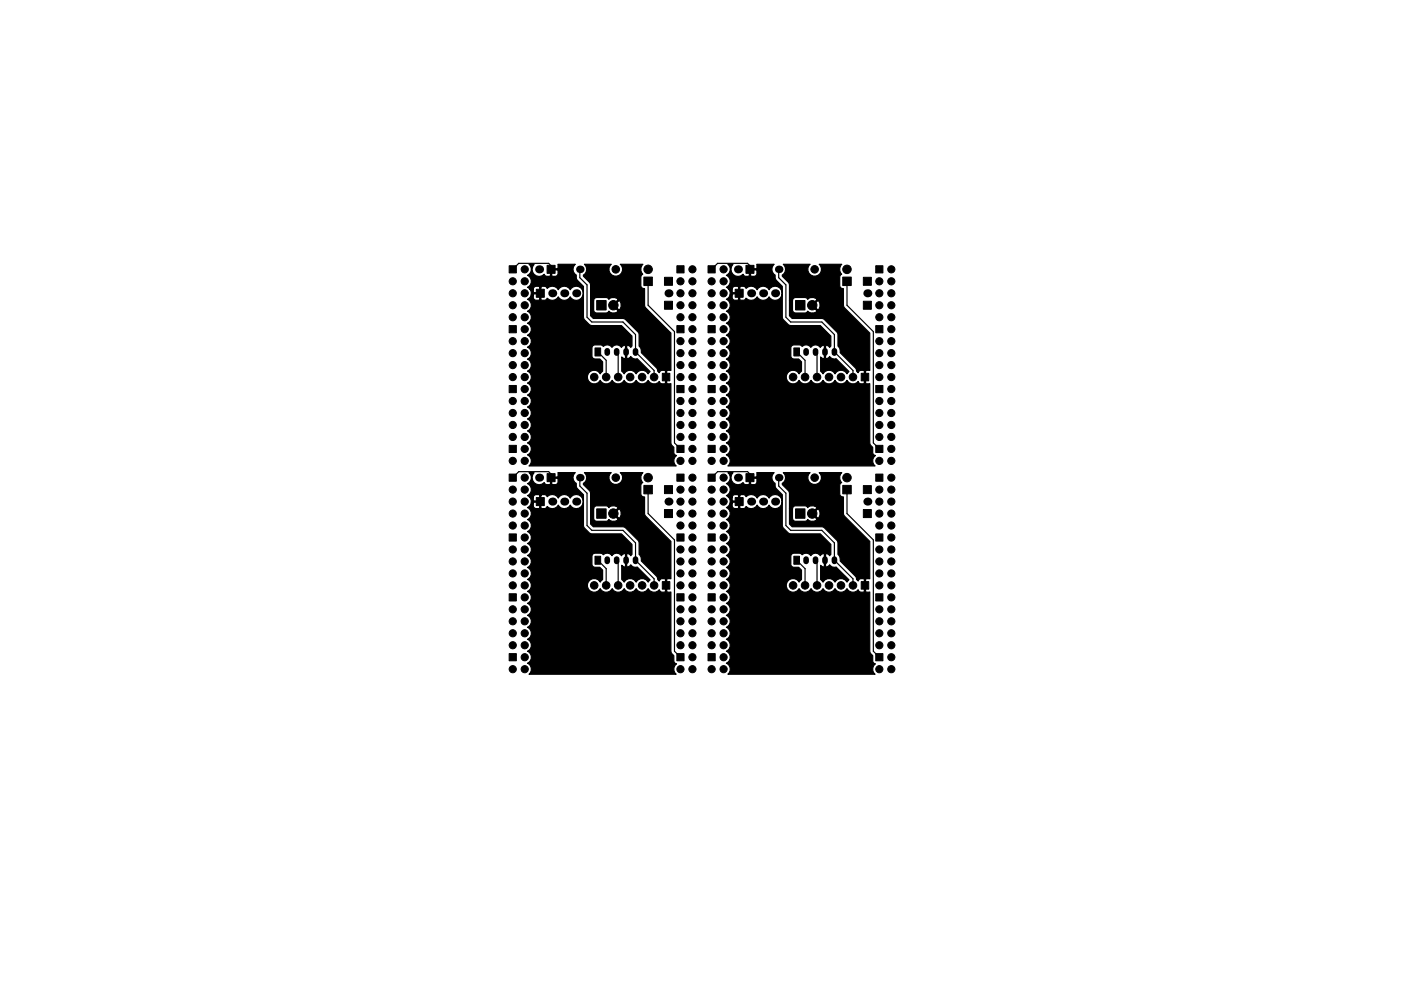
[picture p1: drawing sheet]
<svg xmlns="http://www.w3.org/2000/svg" width="297mm" height="210mm" viewBox="0 0 297 210" stroke-linecap="round" stroke-linejoin="round" font-family="sans-serif">
<g fill="#000" stroke="#000" stroke-width=".21">
<path d="M107.9 56.4h1.6v1.5h-1.6zM116 56.3h1.7v1.7h-1.7zM143.5 56.4h1.5v1.5h-1.5zM150.1 56.4h1.5v1.5h-1.5zM158.2 56.3h1.7v1.7h-1.7zM185.7 56.4h1.5v1.5h-1.5zM107.9 69.1h1.6v1.5h-1.6zM113.7 61.4h1.7v1.7h-1.7zM126.1 73.8h1.2v1.7h-1.2zM126.5 63.8h2v2h-2zM136.5 58.8h1.8v1.8h-1.8zM140.4 79.2h1.6v1.6h-1.6z"/>
<path d="M140.9 63.9h1.7v1.7h-1.7zM140.9 58.8h1.7v1.7h-1.7zM143.5 69.1h1.5v1.5h-1.5zM150.1 69.1h1.5v1.5h-1.5zM155.9 61.4h1.7v1.7h-1.7zM168.3 73.8h1.2v1.7h-1.2zM168.7 63.8h2v2h-2zM178.7 58.8h1.8v1.8h-1.8zM182.6 79.2h1.6v1.6h-1.6zM183 58.8h1.7v1.7h-1.7zM183 63.9h1.7v1.7h-1.7zM185.7 69.1h1.5v1.5h-1.5z"/>
<path d="M107.9 94.5h1.6v1.5h-1.6zM107.9 81.8h1.6v1.5h-1.6zM143.5 81.8h1.5v1.5h-1.5zM143.5 94.5h1.5v1.5h-1.5zM150.1 94.5h1.5v1.5h-1.5zM150.1 81.8h1.5v1.5h-1.5zM185.7 81.8h1.5v1.5h-1.5zM185.7 94.5h1.5v1.5h-1.5zM107.9 100.6h1.6v1.5h-1.6zM107.9 113.3h1.6v1.5h-1.6zM113.7 105.6h1.7v1.7h-1.7zM116 100.5h1.7v1.7h-1.7z"/>
<path d="M126.1 118h1.2v1.7h-1.2zM126.5 108h2v2h-2zM136.5 103h1.8v1.8h-1.8zM140.9 103h1.7v1.7h-1.7zM140.9 108.1h1.7v1.7h-1.7zM143.5 113.3h1.5v1.5h-1.5zM143.5 100.6h1.5v1.5h-1.5zM150.1 100.6h1.5v1.5h-1.5zM150.1 113.3h1.5v1.5h-1.5zM155.9 105.6h1.7v1.7h-1.7zM158.2 100.5h1.7v1.7h-1.7zM168.3 118h1.2v1.7h-1.2z"/>
<path d="M168.7 108h2v2h-2zM178.7 103h1.8v1.8h-1.8zM183 108.1h1.7v1.7h-1.7zM183 103h1.7v1.7h-1.7zM185.7 113.3h1.5v1.5h-1.5zM185.7 100.6h1.5v1.5h-1.5zM107.9 138.7h1.6v1.5h-1.6zM107.9 126h1.6v1.5h-1.6zM140.4 123.4h1.6v1.6h-1.6zM143.5 126h1.5v1.5h-1.5zM143.5 138.7h1.5v1.5h-1.5zM150.1 138.7h1.5v1.5h-1.5z"/>
<path d="M150.1 126h1.5v1.5h-1.5zM182.6 123.4h1.6v1.6h-1.6zM185.7 126h1.5v1.5h-1.5zM185.7 138.7h1.5v1.5h-1.5z"/>
<circle cx="108.7" cy="59.7" r=".76"/>
<circle cx="111.3" cy="59.7" r=".76"/>
<circle cx="111.3" cy="57.1" r=".76"/>
<circle cx="130.6" cy="57.1" r=".8"/>
<circle cx="137.4" cy="57.1" r=".9"/>
<circle cx="144.3" cy="59.7" r=".76"/>
<circle cx="146.8" cy="59.7" r=".76"/>
<circle cx="146.8" cy="57.1" r=".76"/>
<circle cx="150.9" cy="59.7" r=".76"/>
<circle cx="153.4" cy="59.7" r=".76"/>
<circle cx="153.4" cy="57.1" r=".76"/>
<circle cx="172.7" cy="57.1" r=".8"/>
<circle cx="179.6" cy="57.1" r=".9"/>
<circle cx="186.4" cy="59.7" r=".76"/>
<circle cx="189" cy="57.1" r=".76"/>
<circle cx="189" cy="59.7" r=".76"/>
<circle cx="108.7" cy="67.3" r=".76"/>
<circle cx="108.7" cy="64.8" r=".76"/>
<circle cx="108.7" cy="62.2" r=".76"/>
<circle cx="108.7" cy="77.5" r=".76"/>
<circle cx="108.7" cy="74.9" r=".76"/>
<circle cx="108.7" cy="72.4" r=".76"/>
<circle cx="111.3" cy="67.3" r=".76"/>
<circle cx="111.3" cy="69.8" r=".76"/>
<circle cx="111.3" cy="64.8" r=".76"/>
<circle cx="111.3" cy="77.5" r=".76"/>
<circle cx="111.3" cy="74.9" r=".76"/>
<circle cx="111.3" cy="62.2" r=".76"/>
<circle cx="111.3" cy="72.4" r=".76"/>
<circle cx="130" cy="64.8" r="1"/>
<circle cx="144.3" cy="67.3" r=".76"/>
<circle cx="144.3" cy="62.2" r=".76"/>
<circle cx="144.3" cy="64.8" r=".76"/>
<circle cx="144.3" cy="72.4" r=".76"/>
<circle cx="144.3" cy="74.9" r=".76"/>
<circle cx="144.3" cy="77.5" r=".76"/>
<circle cx="146.8" cy="77.5" r=".76"/>
<circle cx="146.8" cy="67.3" r=".76"/>
<circle cx="146.8" cy="69.8" r=".76"/>
<circle cx="146.8" cy="72.4" r=".76"/>
<circle cx="146.8" cy="62.2" r=".76"/>
<circle cx="146.8" cy="64.8" r=".76"/>
<circle cx="146.8" cy="74.9" r=".76"/>
<circle cx="150.9" cy="74.9" r=".76"/>
<circle cx="150.9" cy="62.2" r=".76"/>
<circle cx="150.9" cy="77.5" r=".76"/>
<circle cx="150.9" cy="72.4" r=".76"/>
<circle cx="150.9" cy="67.3" r=".76"/>
<circle cx="150.9" cy="64.8" r=".76"/>
<circle cx="153.4" cy="72.4" r=".76"/>
<circle cx="153.4" cy="69.8" r=".76"/>
<circle cx="153.4" cy="67.3" r=".76"/>
<circle cx="153.4" cy="77.5" r=".76"/>
<circle cx="153.4" cy="64.8" r=".76"/>
<circle cx="153.4" cy="62.2" r=".76"/>
<circle cx="153.4" cy="74.9" r=".76"/>
<circle cx="172.2" cy="64.8" r="1"/>
<circle cx="186.4" cy="62.2" r=".76"/>
<circle cx="186.4" cy="74.9" r=".76"/>
<circle cx="186.4" cy="67.3" r=".76"/>
<circle cx="186.4" cy="64.8" r=".76"/>
<circle cx="186.4" cy="72.4" r=".76"/>
<circle cx="186.4" cy="77.5" r=".76"/>
<circle cx="189" cy="69.8" r=".76"/>
<circle cx="189" cy="62.2" r=".76"/>
<circle cx="189" cy="64.8" r=".76"/>
<circle cx="189" cy="67.3" r=".76"/>
<circle cx="189" cy="77.5" r=".76"/>
<circle cx="189" cy="72.4" r=".76"/>
<circle cx="189" cy="74.9" r=".76"/>
<circle cx="108.7" cy="80" r=".76"/>
<circle cx="108.7" cy="97.8" r=".76"/>
<circle cx="108.7" cy="85.1" r=".76"/>
<circle cx="108.7" cy="90.2" r=".76"/>
<circle cx="108.7" cy="87.6" r=".76"/>
<circle cx="108.7" cy="92.7" r=".76"/>
<circle cx="111.3" cy="85.1" r=".76"/>
<circle cx="111.3" cy="90.2" r=".76"/>
<circle cx="111.3" cy="92.7" r=".76"/>
<circle cx="111.3" cy="97.8" r=".76"/>
<circle cx="111.3" cy="95.2" r=".76"/>
<circle cx="111.3" cy="80" r=".76"/>
<circle cx="111.3" cy="82.5" r=".76"/>
<circle cx="111.3" cy="87.6" r=".76"/>
<circle cx="126" cy="80" r=".8"/>
<circle cx="128.5" cy="80" r=".8"/>
<circle cx="131.1" cy="80" r=".8"/>
<circle cx="133.6" cy="80" r=".8"/>
<circle cx="136.1" cy="80" r=".8"/>
<circle cx="138.7" cy="80" r=".8"/>
<circle cx="144.3" cy="87.6" r=".76"/>
<circle cx="144.3" cy="85.1" r=".76"/>
<circle cx="144.3" cy="97.8" r=".76"/>
<circle cx="144.3" cy="90.2" r=".76"/>
<circle cx="144.3" cy="80" r=".76"/>
<circle cx="144.3" cy="92.7" r=".76"/>
<circle cx="146.8" cy="85.1" r=".76"/>
<circle cx="146.8" cy="97.8" r=".76"/>
<circle cx="146.8" cy="82.5" r=".76"/>
<circle cx="146.8" cy="92.7" r=".76"/>
<circle cx="146.8" cy="90.2" r=".76"/>
<circle cx="146.8" cy="95.2" r=".76"/>
<circle cx="146.8" cy="80" r=".76"/>
<circle cx="146.8" cy="87.6" r=".76"/>
<circle cx="150.9" cy="87.6" r=".76"/>
<circle cx="150.9" cy="80" r=".76"/>
<circle cx="150.9" cy="85.1" r=".76"/>
<circle cx="150.9" cy="92.7" r=".76"/>
<circle cx="150.9" cy="90.2" r=".76"/>
<circle cx="150.9" cy="97.8" r=".76"/>
<circle cx="153.4" cy="87.6" r=".76"/>
<circle cx="153.4" cy="80" r=".76"/>
<circle cx="153.4" cy="97.8" r=".76"/>
<circle cx="153.4" cy="85.1" r=".76"/>
<circle cx="153.4" cy="82.5" r=".76"/>
<circle cx="153.4" cy="95.2" r=".76"/>
<circle cx="153.4" cy="90.2" r=".76"/>
<circle cx="153.4" cy="92.7" r=".76"/>
<circle cx="168.1" cy="80" r=".8"/>
<circle cx="170.7" cy="80" r=".8"/>
<circle cx="173.2" cy="80" r=".8"/>
<circle cx="175.8" cy="80" r=".8"/>
<circle cx="178.3" cy="80" r=".8"/>
<circle cx="180.8" cy="80" r=".8"/>
<circle cx="186.4" cy="80" r=".76"/>
<circle cx="186.4" cy="85.1" r=".76"/>
<circle cx="186.4" cy="87.6" r=".76"/>
<circle cx="186.4" cy="92.7" r=".76"/>
<circle cx="186.4" cy="90.2" r=".76"/>
<circle cx="186.4" cy="97.8" r=".76"/>
<circle cx="189" cy="80" r=".76"/>
<circle cx="189" cy="85.1" r=".76"/>
<circle cx="189" cy="90.2" r=".76"/>
<circle cx="189" cy="97.8" r=".76"/>
<circle cx="189" cy="95.2" r=".76"/>
<circle cx="189" cy="82.5" r=".76"/>
<circle cx="189" cy="92.7" r=".76"/>
<circle cx="189" cy="87.6" r=".76"/>
<circle cx="108.7" cy="106.4" r=".76"/>
<circle cx="108.7" cy="119.1" r=".76"/>
<circle cx="108.7" cy="111.5" r=".76"/>
<circle cx="108.7" cy="103.9" r=".76"/>
<circle cx="108.7" cy="116.6" r=".76"/>
<circle cx="108.7" cy="109" r=".76"/>
<circle cx="111.3" cy="103.9" r=".76"/>
<circle cx="111.3" cy="111.5" r=".76"/>
<circle cx="111.3" cy="116.6" r=".76"/>
<circle cx="111.3" cy="114" r=".76"/>
<circle cx="111.3" cy="106.4" r=".76"/>
<circle cx="111.3" cy="109" r=".76"/>
<circle cx="111.3" cy="101.3" r=".76"/>
<circle cx="111.3" cy="119.1" r=".76"/>
<circle cx="130" cy="109" r="1"/>
<circle cx="130.6" cy="101.3" r=".8"/>
<circle cx="137.4" cy="101.3" r=".9"/>
<circle cx="144.3" cy="109" r=".76"/>
<circle cx="144.3" cy="111.5" r=".76"/>
<circle cx="144.3" cy="103.9" r=".76"/>
<circle cx="144.3" cy="106.4" r=".76"/>
<circle cx="144.3" cy="116.6" r=".76"/>
<circle cx="144.3" cy="119.1" r=".76"/>
<circle cx="146.8" cy="109" r=".76"/>
<circle cx="146.8" cy="114" r=".76"/>
<circle cx="146.8" cy="103.9" r=".76"/>
<circle cx="146.8" cy="116.6" r=".76"/>
<circle cx="146.8" cy="101.3" r=".76"/>
<circle cx="146.8" cy="111.5" r=".76"/>
<circle cx="146.8" cy="119.1" r=".76"/>
<circle cx="146.8" cy="106.4" r=".76"/>
<circle cx="150.9" cy="111.5" r=".76"/>
<circle cx="150.9" cy="116.6" r=".76"/>
<circle cx="150.9" cy="103.9" r=".76"/>
<circle cx="150.9" cy="109" r=".76"/>
<circle cx="150.9" cy="106.4" r=".76"/>
<circle cx="150.9" cy="119.1" r=".76"/>
<circle cx="153.4" cy="103.9" r=".76"/>
<circle cx="153.4" cy="116.6" r=".76"/>
<circle cx="153.4" cy="109" r=".76"/>
<circle cx="153.4" cy="101.3" r=".76"/>
<circle cx="153.4" cy="114" r=".76"/>
<circle cx="153.4" cy="106.4" r=".76"/>
<circle cx="153.4" cy="119.1" r=".76"/>
<circle cx="153.4" cy="111.5" r=".76"/>
<circle cx="172.2" cy="109" r="1"/>
<circle cx="172.7" cy="101.3" r=".8"/>
<circle cx="179.6" cy="101.3" r=".9"/>
<circle cx="186.4" cy="106.4" r=".76"/>
<circle cx="186.4" cy="109" r=".76"/>
<circle cx="186.4" cy="111.5" r=".76"/>
<circle cx="186.4" cy="119.1" r=".76"/>
<circle cx="186.4" cy="103.9" r=".76"/>
<circle cx="186.4" cy="116.6" r=".76"/>
<circle cx="189" cy="103.9" r=".76"/>
<circle cx="189" cy="109" r=".76"/>
<circle cx="189" cy="111.5" r=".76"/>
<circle cx="189" cy="119.1" r=".76"/>
<circle cx="189" cy="106.4" r=".76"/>
<circle cx="189" cy="116.6" r=".76"/>
<circle cx="189" cy="114" r=".76"/>
<circle cx="189" cy="101.3" r=".76"/>
<circle cx="108.7" cy="129.3" r=".76"/>
<circle cx="108.7" cy="136.9" r=".76"/>
<circle cx="108.7" cy="121.7" r=".76"/>
<circle cx="108.7" cy="131.8" r=".76"/>
<circle cx="108.7" cy="134.4" r=".76"/>
<circle cx="108.7" cy="124.2" r=".76"/>
<circle cx="111.3" cy="139.4" r=".76"/>
<circle cx="111.3" cy="129.3" r=".76"/>
<circle cx="111.3" cy="126.7" r=".76"/>
<circle cx="111.3" cy="124.2" r=".76"/>
<circle cx="111.3" cy="136.9" r=".76"/>
<circle cx="111.3" cy="121.7" r=".76"/>
<circle cx="111.3" cy="134.4" r=".76"/>
<circle cx="111.3" cy="131.8" r=".76"/>
<circle cx="126" cy="124.2" r=".8"/>
<circle cx="128.5" cy="124.2" r=".8"/>
<circle cx="131.1" cy="124.2" r=".8"/>
<circle cx="133.6" cy="124.2" r=".8"/>
<circle cx="136.1" cy="124.2" r=".8"/>
<circle cx="138.7" cy="124.2" r=".8"/>
<circle cx="144.3" cy="136.9" r=".76"/>
<circle cx="144.3" cy="129.3" r=".76"/>
<circle cx="144.3" cy="121.7" r=".76"/>
<circle cx="144.3" cy="124.2" r=".76"/>
<circle cx="144.3" cy="131.8" r=".76"/>
<circle cx="144.3" cy="134.4" r=".76"/>
<circle cx="146.8" cy="134.4" r=".76"/>
<circle cx="146.8" cy="126.7" r=".76"/>
<circle cx="146.8" cy="131.8" r=".76"/>
<circle cx="146.8" cy="136.9" r=".76"/>
<circle cx="146.8" cy="139.4" r=".76"/>
<circle cx="146.8" cy="124.2" r=".76"/>
<circle cx="146.8" cy="129.3" r=".76"/>
<circle cx="146.8" cy="121.7" r=".76"/>
<circle cx="150.9" cy="134.4" r=".76"/>
<circle cx="150.9" cy="124.2" r=".76"/>
<circle cx="150.9" cy="136.9" r=".76"/>
<circle cx="150.9" cy="121.7" r=".76"/>
<circle cx="150.9" cy="131.8" r=".76"/>
<circle cx="150.9" cy="129.3" r=".76"/>
<circle cx="153.4" cy="134.4" r=".76"/>
<circle cx="153.4" cy="131.8" r=".76"/>
<circle cx="153.4" cy="126.7" r=".76"/>
<circle cx="153.4" cy="129.3" r=".76"/>
<circle cx="153.4" cy="136.9" r=".76"/>
<circle cx="153.4" cy="121.7" r=".76"/>
<circle cx="153.4" cy="139.4" r=".76"/>
<circle cx="153.4" cy="124.2" r=".76"/>
<circle cx="168.1" cy="124.2" r=".8"/>
<circle cx="170.7" cy="124.2" r=".8"/>
<circle cx="173.2" cy="124.2" r=".8"/>
<circle cx="175.8" cy="124.2" r=".8"/>
<circle cx="178.3" cy="124.2" r=".8"/>
<circle cx="180.8" cy="124.2" r=".8"/>
<circle cx="186.4" cy="134.4" r=".76"/>
<circle cx="186.4" cy="121.7" r=".76"/>
<circle cx="186.4" cy="124.2" r=".76"/>
<circle cx="186.4" cy="129.3" r=".76"/>
<circle cx="186.4" cy="131.8" r=".76"/>
<circle cx="186.4" cy="136.9" r=".76"/>
<circle cx="189" cy="139.4" r=".76"/>
<circle cx="189" cy="136.9" r=".76"/>
<circle cx="189" cy="121.7" r=".76"/>
<circle cx="189" cy="126.7" r=".76"/>
<circle cx="189" cy="134.4" r=".76"/>
<circle cx="189" cy="129.3" r=".76"/>
<circle cx="189" cy="124.2" r=".76"/>
<circle cx="189" cy="131.8" r=".76"/>
<circle cx="108.7" cy="142" r=".76"/>
<circle cx="111.3" cy="142" r=".76"/>
<circle cx="144.3" cy="142" r=".76"/>
<circle cx="146.8" cy="142" r=".76"/>
<circle cx="150.9" cy="142" r=".76"/>
<circle cx="153.4" cy="142" r=".76"/>
<circle cx="186.4" cy="142" r=".76"/>
<circle cx="189" cy="142" r=".76"/>
</g>
<g fill="none" stroke="#000" stroke-width="1.2">
<path d="M128.7 74.4v.5M130.7 74.4v.5M132.7 74.4v.5M134.7 74.4v.5M170.9 74.4v.5M172.9 74.4v.5M174.9 74.4v.5M176.9 74.4v.5M128.7 118.6v.5M130.7 118.6v.5M132.7 118.6v.5M134.7 118.6v.5"/>
<path d="M170.9 118.6v.5M172.9 118.6v.5M174.9 118.6v.5M176.9 118.6v.5"/>
</g>
<g fill="#000">
<circle cx="114.3" cy="57.1" r=".85"/>
<circle cx="122.9" cy="57.1" r=".8"/>
<circle cx="156.5" cy="57.1" r=".85"/>
<circle cx="165.1" cy="57.1" r=".8"/>
<circle cx="117.1" cy="62.2" r=".85"/>
<circle cx="119.6" cy="62.2" r=".85"/>
<circle cx="122.2" cy="62.2" r=".85"/>
<circle cx="141.7" cy="62.2" r=".85"/>
<circle cx="159.3" cy="62.2" r=".85"/>
<circle cx="161.8" cy="62.2" r=".85"/>
<circle cx="164.3" cy="62.2" r=".85"/>
<circle cx="183.9" cy="62.2" r=".85"/>
<circle cx="114.3" cy="101.3" r=".85"/>
<circle cx="117.1" cy="106.4" r=".85"/>
<circle cx="119.6" cy="106.4" r=".85"/>
<circle cx="122.2" cy="106.4" r=".85"/>
<circle cx="122.9" cy="101.3" r=".8"/>
<circle cx="141.7" cy="106.4" r=".85"/>
<circle cx="156.5" cy="101.3" r=".85"/>
<circle cx="159.3" cy="106.4" r=".85"/>
<circle cx="161.8" cy="106.4" r=".85"/>
<circle cx="164.3" cy="106.4" r=".85"/>
<circle cx="165.1" cy="101.3" r=".8"/>
<circle cx="183.9" cy="106.4" r=".85"/>
</g>
<path d="M116.8 56.4v.7M159 56.4v.7M116.8 100.6v.7M159 100.6v.7" fill="none" stroke="#000" stroke-width=".4"/>
<g fill="none" stroke="#000" stroke-width=".25">
<path d="M116.8 56.4l-.5-.5h-6.3l-1.3 1.2M122.9 57.1v1.8l1.6 1.5v6.9l1 1h6.6l2.6 2.7v3.7l4 3.9v1.4M137.4 59.7v5.1l5.6 5.6v23.6l1.3 1.2M159 56.4l-.5-.5h-6.4l-1.2 1.2M165.1 57.1v1.8l1.5 1.5v6.9l1 1h6.6l2.7 2.7v3.7l3.9 3.9v1.4M179.6 59.7v5.1l5.6 5.6v23.6l1.2 1.2M111.3 67.3h.2M126.7 74.7l1.8 1.7v3.6M130.7 74.7l.4 .3v5l-.4-.3M153.4 67.3h.3M168.9 74.7l1.8 1.7v3.6M172.9 74.7l.3 .3v5l-.3-.3"/>
<path d="M111.3 111.5h.2M116.8 100.6l-.5-.5h-6.3l-1.3 1.2M122.9 101.3v1.8l1.6 1.5v6.9l1 1h6.6l2.6 2.7v3.7l4 3.9v1.4M126.7 118.9l1.8 1.7v3.6M130.7 118.9l.4 .3v5l-.4-.3M137.4 103.9v5.1l5.6 5.5v23.7l1.3 1.2M153.4 111.5h.3M159 100.6l-.5-.5h-6.4l-1.2 1.2M165.1 101.3v1.8l1.5 1.5v6.9l1 1h6.6l2.7 2.7v3.7l3.9 3.9v1.4M168.9 118.9l1.8 1.7v3.6M172.9 118.9l.3 .3v5l-.3-.3M179.6 103.9v5.1l5.6 5.5v23.7l1.2 1.2"/>
</g>
<path d="M108.6 57h.2l.1 .3h-.3zM112.2 56.1h1l-.3 .4a1.49 1.49 0 0 0 .6 1.9 1.49 1.49 0 0 0 1.9-.2l.5 .4h.7l.1-.1v-1.2h.3v1.2l.1 .1h.7l.4-.2 .1-1-.1-.1h-1.5v-.3h1.5l.1-.1v-.8h3.7a1.39 1.39 0 0 0 .2 2.2v.9l1.5 1.6 .1 6.8a2.74 2.74 0 0 0 1.7 1.5h6.3l2.2 2.2v2.1l-.3 .3-.5-.5-.3 .2v2.6l.3 .1 .5-.5a1.14 1.14 0 0 0 1.4 .5l2.7 2.7-.4 .5v-.1a1.44 1.44 0 0 0-2.5 .1 1.42 1.42 0 0 0-1.3-.8 1.42 1.42 0 0 0-1.3 .8l-.5-.5v-3.1l.5 .4 .3-.1v-2.6l-.3-.2-.6 .5-.1-.2a1.21 1.21 0 0 0-1.9 .2 1.19 1.19 0 0 0-1.8-.2l-.3-.3a2.34 2.34 0 0 0-1.9 .2l-.2 .4v2l.4 .3 1.3 .1 .6 .6v2l-.5 .5-.1-.1a1.46 1.46 0 0 0-2.2-.3 1.46 1.46 0 0 0 .1 2.2 1.46 1.46 0 0 0 2.2-.4 1.42 1.42 0 0 0 1.2 .8 1.42 1.42 0 0 0 1.3-.8 1.42 1.42 0 0 0 1.3 .8 1.42 1.42 0 0 0 1.2-.8 1.42 1.42 0 0 0 1.3 .8 1.42 1.42 0 0 0 1.3-.8 1.42 1.42 0 0 0 1.2 .8 1.42 1.42 0 0 0 1.3-.8 1.42 1.42 0 0 0 2.4 .2l.5 .5h.6l.2-.1v-2.6l-.2-.1h-.6l-.5 .5-.4-.3-.2-.7-3.2-3.3-.1-.9-.4-.5v-2.4l-.2-.6-2.9-2.8h-6.6l-.6-.6v-3.2h.7v2a.65 .65 0 0 0 .6 .6h2l.6-.4 .1 .2a1.26 1.26 0 0 0 1.8-.3l-1.1-1.1h.3l1 .9a1.17 1.17 0 0 0 0-1.9l-1 1h-.3l1.1-1.2a1.19 1.19 0 0 0-1.9-.1l-.6-.4h-2a.65 .65 0 0 0-.6 .7h-.7v-3.6l-1.5-1.6v-.3a1.39 1.39 0 0 0 .2-2.2h5.7l-.3 .2a1.46 1.46 0 0 0 .4 2 1.46 1.46 0 0 0 2-.2 1.46 1.46 0 0 0-.2-2h4.8l-.2 .2a1.49 1.49 0 0 0 .2 1.9l-.4 .6v1.8l.2 .4 .6 .2v3.9l5.5 5.6v7.9h-.7l-.1 .1v2.6l.1 .1h.7v12.6l.1 .3 .6 .6v1.3l.5 .4-.3 .4a1.38 1.38 0 0 0 .3 1.9h-31.2l.2-.3a1.39 1.39 0 0 0-.6-2.1 1.38 1.38 0 0 0 .9-1.3 1.38 1.38 0 0 0-.9-1.2 1.38 1.38 0 0 0 .9-1.3 1.38 1.38 0 0 0-.9-1.3 1.38 1.38 0 0 0 .9-1.2 1.38 1.38 0 0 0-.9-1.3 1.38 1.38 0 0 0 .9-1.3 1.38 1.38 0 0 0-.9-1.2 1.38 1.38 0 0 0 .9-1.3 1.38 1.38 0 0 0-.9-1.3 1.38 1.38 0 0 0 .9-1.3 1.38 1.38 0 0 0-.9-1.2 1.38 1.38 0 0 0 .9-1.3 1.38 1.38 0 0 0-.9-1.3 1.38 1.38 0 0 0 .9-1.2 1.38 1.38 0 0 0-.9-1.3 1.38 1.38 0 0 0 .9-1.3 1.38 1.38 0 0 0-.9-1.2 1.38 1.38 0 0 0 .9-1.3 1.38 1.38 0 0 0-.9-1.3 1.38 1.38 0 0 0 .9-1.3 1.38 1.38 0 0 0-.9-1.2 1.38 1.38 0 0 0 .9-1.3 1.38 1.38 0 0 0-.9-1.3 1.38 1.38 0 0 0 .9-1.2 1.38 1.38 0 0 0-.9-1.3l.6-.5 .2-.5h.5v.7l.2 .4 1 .1 .1-.1v-1.2h-1.2l-.1 .1h-.5a1.32 1.32 0 0 0-.3-1.3h.8v.7l.1 .2h1.2v-1.2h.3v2.7l.1 .1h.7l.5-.4a1.45 1.45 0 0 0 2.4-.3 1.44 1.44 0 0 0 2.5 0 1.48 1.48 0 0 0 2.2 .4 1.48 1.48 0 0 0 0-2.3 1.48 1.48 0 0 0-2.2 .4 1.44 1.44 0 0 0-2.5 0 1.45 1.45 0 0 0-2.4-.3l-.5-.5h-.7l-.1 .2-1.1-.2-.5 .5h-.8l-.5-.2a1.38 1.38 0 0 0 .9-1.3 1.38 1.38 0 0 0-.9-1.3 1.37 1.37 0 0 0 .4-2.3zM150.7 57h.3v.3h-.3zM154.3 56.1h1.1l-.3 .4a1.49 1.49 0 0 0 .5 1.9 1.49 1.49 0 0 0 1.9-.2l.5 .4h.7l.2-.1v-1.2h.2v1.2l.2 .1h.7l.4-.2 .1-1-.2-.1h-1.4v-.3h1.4l.2-.1v-.8h3.6a1.39 1.39 0 0 0 .2 2.2l.1 .9 1.5 1.6v6.8a2.74 2.74 0 0 0 1.7 1.5h6.3l2.3 2.2v2.1l-.3 .3-.6-.5-.3 .2v2.6l.3 .1 .6-.5a1.14 1.14 0 0 0 1.4 .5l2.7 2.7-.4 .5-.1-.1a1.44 1.44 0 0 0-2.5 .1 1.42 1.42 0 0 0-1.2-.8 1.42 1.42 0 0 0-1.3 .8l-.5-.5v-3.1l.5 .4 .3-.1v-2.6l-.3-.2-.6 .5-.1-.2a1.21 1.21 0 0 0-1.9 .2 1.19 1.19 0 0 0-1.8-.2l-.3-.3a2.34 2.34 0 0 0-1.9 .2l-.2 .4v2l.4 .3 1.2 .1 .6 .6v2l-.5 .5v-.1a1.46 1.46 0 0 0-2.2-.3 1.46 1.46 0 0 0 0 2.2 1.46 1.46 0 0 0 2.2-.4 1.42 1.42 0 0 0 1.3 .8 1.42 1.42 0 0 0 1.3-.8 1.42 1.42 0 0 0 1.2 .8 1.42 1.42 0 0 0 1.3-.8 1.42 1.42 0 0 0 1.3 .8 1.42 1.42 0 0 0 1.2-.8 1.42 1.42 0 0 0 1.3 .8 1.42 1.42 0 0 0 1.3-.8 1.42 1.42 0 0 0 2.4 .2l.5 .5h.6l.2-.1v-2.6l-.2-.1h-.6l-.5 .5-.4-.3-.2-.7-3.3-3.3v-.9l-.4-.5v-2.4l-.3-.6-2.9-2.8h-6.5l-.6-.6v-3.2h.6v2a.65 .65 0 0 0 .7 .6h2l.6-.4v.2a1.26 1.26 0 0 0 1.9-.3l-1.2-1.1h.4l1 .9a1.17 1.17 0 0 0 0-1.9l-1 1h-.4l1.2-1.2a1.19 1.19 0 0 0-1.9-.1l-.6-.4h-2a.65 .65 0 0 0-.7 .7h-.6l-.1-3.6-1.4-1.6v-.3a1.39 1.39 0 0 0 .2-2.2h5.7l-.3 .2a1.46 1.46 0 0 0 .3 2 1.46 1.46 0 0 0 2-.2 1.46 1.46 0 0 0-.1-2h4.8l-.2 .2a1.49 1.49 0 0 0 .1 1.9l-.4 .6v1.8l.2 .4 .6 .2 .1 3.9 5.5 5.6v7.9h-.7l-.2 .1v2.6l.2 .1h.7v12.6l.1 .3 .5 .6 .1 1.3 .5 .4-.3 .4a1.38 1.38 0 0 0 .2 1.9h-31.2l.3-.3a1.39 1.39 0 0 0-.6-2.1 1.38 1.38 0 0 0 .8-1.3 1.38 1.38 0 0 0-.8-1.2 1.38 1.38 0 0 0 .8-1.3 1.38 1.38 0 0 0-.8-1.3 1.38 1.38 0 0 0 .8-1.2 1.38 1.38 0 0 0-.8-1.3 1.38 1.38 0 0 0 .8-1.3 1.38 1.38 0 0 0-.8-1.2 1.38 1.38 0 0 0 .8-1.3 1.38 1.38 0 0 0-.8-1.3 1.38 1.38 0 0 0 .8-1.3 1.38 1.38 0 0 0-.8-1.2 1.38 1.38 0 0 0 .8-1.3 1.38 1.38 0 0 0-.8-1.3 1.38 1.38 0 0 0 .8-1.2 1.38 1.38 0 0 0-.8-1.3 1.38 1.38 0 0 0 .8-1.3 1.38 1.38 0 0 0-.8-1.2 1.38 1.38 0 0 0 .8-1.3 1.38 1.38 0 0 0-.8-1.3 1.38 1.38 0 0 0 .8-1.3 1.38 1.38 0 0 0-.8-1.2 1.38 1.38 0 0 0 .8-1.3 1.38 1.38 0 0 0-.8-1.3 1.38 1.38 0 0 0 .8-1.2 1.38 1.38 0 0 0-.8-1.3l.6-.5 .2-.5h.4v.7l.3 .4 .9 .1 .2-.1v-1.2h-1.2l-.2 .1h-.4a1.32 1.32 0 0 0-.4-1.3h.8v.7l.2 .2h1.2v-1.2h.2v2.7l.2 .1h.7l.5-.4a1.45 1.45 0 0 0 2.3-.3 1.44 1.44 0 0 0 2.6 0 1.48 1.48 0 0 0 2.2 .4 1.48 1.48 0 0 0 0-2.3 1.48 1.48 0 0 0-2.2 .4 1.44 1.44 0 0 0-2.6 0 1.45 1.45 0 0 0-2.3-.3l-.5-.5h-.7l-.2 .2-1.1-.2-.5 .5h-.8l-.4-.2a1.38 1.38 0 0 0 .8-1.3 1.38 1.38 0 0 0-.8-1.3 1.37 1.37 0 0 0 .3-2.3zM108.6 101.2h.2l.1 .3h-.3zM112.2 100.3h1l-.3 .4a1.49 1.49 0 0 0 .6 1.9 1.49 1.49 0 0 0 1.9-.2l.5 .4h.7l.1-.1v-1.2h.3v1.2l.1 .1h.7l.4-.2 .1-1-.1-.1h-1.5v-.3h1.5l.1-.1v-.8h3.7a1.39 1.39 0 0 0 .2 2.2v.9l1.5 1.6 .1 6.8a2.74 2.74 0 0 0 1.7 1.5h6.3l2.2 2.2v2.1l-.3 .3-.5-.5-.3 .1v2.7l.3 .1 .5-.5a1.14 1.14 0 0 0 1.4 .5l2.7 2.7-.4 .5v-.1a1.44 1.44 0 0 0-2.5 .1 1.42 1.42 0 0 0-1.3-.8 1.42 1.42 0 0 0-1.3 .8l-.5-.5v-3.1l.5 .4 .3-.1v-2.7l-.3-.1-.6 .5-.1-.2a1.21 1.21 0 0 0-1.9 .2 1.19 1.19 0 0 0-1.8-.2l-.3-.3a2.34 2.34 0 0 0-1.9 .2l-.2 .4v2l.4 .3 1.3 .1 .6 .6v2l-.5 .5-.1-.1a1.46 1.46 0 0 0-2.2-.3 1.46 1.46 0 0 0 .1 2.2 1.46 1.46 0 0 0 2.2-.4 1.42 1.42 0 0 0 1.2 .8 1.42 1.42 0 0 0 1.3-.8 1.42 1.42 0 0 0 1.3 .8 1.42 1.42 0 0 0 1.2-.8 1.42 1.42 0 0 0 1.3 .8 1.42 1.42 0 0 0 1.3-.8 1.42 1.42 0 0 0 1.2 .8 1.42 1.42 0 0 0 1.3-.8 1.42 1.42 0 0 0 2.4 .2l.5 .5h.6l.2-.1v-2.6l-.2-.1h-.6l-.5 .5-.4-.3-.2-.7-3.2-3.3-.1-.9-.4-.5v-2.4l-.2-.6-2.9-2.8h-6.6l-.6-.6v-3.2h.7v2a.65 .65 0 0 0 .6 .6h2l.6-.4 .1 .2a1.26 1.26 0 0 0 1.8-.3l-1.1-1.1h.3l1 .9a1.17 1.17 0 0 0 0-1.9l-1 1-.3-.1 1.1-1.1a1.19 1.19 0 0 0-1.9-.1l-.6-.4h-2a.65 .65 0 0 0-.6 .7h-.7v-3.6l-1.5-1.6v-.3a1.39 1.39 0 0 0 .2-2.2h5.7l-.3 .2a1.46 1.46 0 0 0 .4 2 1.46 1.46 0 0 0 2-.2 1.46 1.46 0 0 0-.2-2h4.8l-.2 .2a1.49 1.49 0 0 0 .2 1.9l-.4 .6v1.8l.2 .4 .6 .2v3.9l5.5 5.6v7.9h-.7l-.1 .1v2.6l.1 .1h.7v12.6l.1 .3 .6 .6v1.3l.5 .4-.3 .4a1.38 1.38 0 0 0 .3 1.8h-31.2l.2-.2a1.39 1.39 0 0 0-.6-2.1 1.38 1.38 0 0 0 .9-1.3 1.38 1.38 0 0 0-.9-1.2 1.38 1.38 0 0 0 .9-1.3 1.38 1.38 0 0 0-.9-1.3 1.38 1.38 0 0 0 .9-1.2 1.38 1.38 0 0 0-.9-1.3 1.38 1.38 0 0 0 .9-1.3 1.38 1.38 0 0 0-.9-1.2 1.38 1.38 0 0 0 .9-1.3 1.38 1.38 0 0 0-.9-1.3 1.38 1.38 0 0 0 .9-1.3 1.38 1.38 0 0 0-.9-1.2 1.38 1.38 0 0 0 .9-1.3 1.38 1.38 0 0 0-.9-1.3 1.38 1.38 0 0 0 .9-1.2 1.38 1.38 0 0 0-.9-1.3 1.38 1.38 0 0 0 .9-1.3 1.38 1.38 0 0 0-.9-1.2 1.38 1.38 0 0 0 .9-1.3 1.38 1.38 0 0 0-.9-1.3 1.38 1.38 0 0 0 .9-1.3 1.38 1.38 0 0 0-.9-1.2 1.38 1.38 0 0 0 .9-1.3 1.38 1.38 0 0 0-.9-1.3 1.38 1.38 0 0 0 .9-1.2 1.38 1.38 0 0 0-.9-1.3l.6-.5 .2-.5h.5v.7l.2 .4 1 .1 .1-.2v-1.2h-1.2l-.1 .2h-.5a1.32 1.32 0 0 0-.3-1.3h.8v.7l.1 .2h1.2v-1.2h.3v2.6l.1 .2h.7l.5-.4a1.45 1.45 0 0 0 2.4-.3 1.44 1.44 0 0 0 2.5 0 1.48 1.48 0 0 0 2.2 .4 1.48 1.48 0 0 0 0-2.3 1.48 1.48 0 0 0-2.2 .4 1.44 1.44 0 0 0-2.5 0 1.45 1.45 0 0 0-2.4-.3l-.5-.5h-.7l-.1 .2-1.1-.2-.5 .5h-.8l-.5-.2a1.38 1.38 0 0 0 .9-1.3 1.38 1.38 0 0 0-.9-1.3 1.37 1.37 0 0 0 .4-2.3zM150.7 101.2h.3v.3h-.3zM154.3 100.3h1.1l-.3 .4a1.49 1.49 0 0 0 .5 1.9 1.49 1.49 0 0 0 1.9-.2l.5 .4h.7l.2-.1v-1.2h.2v1.2l.2 .1h.7l.4-.2 .1-1-.2-.1h-1.4v-.3h1.4l.2-.1v-.8h3.6a1.39 1.39 0 0 0 .2 2.2l.1 .9 1.5 1.6v6.8a2.74 2.74 0 0 0 1.7 1.5h6.3l2.3 2.2v2.1l-.3 .3-.6-.5-.3 .1v2.7l.3 .1 .6-.5a1.14 1.14 0 0 0 1.4 .5l2.7 2.7-.4 .5-.1-.1a1.44 1.44 0 0 0-2.5 .1 1.42 1.42 0 0 0-1.2-.8 1.42 1.42 0 0 0-1.3 .8l-.5-.5v-3.1l.5 .4 .3-.1v-2.7l-.3-.1-.6 .5-.1-.2a1.21 1.21 0 0 0-1.9 .2 1.19 1.19 0 0 0-1.8-.2l-.3-.3a2.34 2.34 0 0 0-1.9 .2l-.2 .4v2l.4 .3 1.2 .1 .6 .6v2l-.5 .5v-.1a1.46 1.46 0 0 0-2.2-.3 1.46 1.46 0 0 0 0 2.2 1.46 1.46 0 0 0 2.2-.4 1.42 1.42 0 0 0 1.3 .8 1.42 1.42 0 0 0 1.3-.8 1.42 1.42 0 0 0 1.2 .8 1.42 1.42 0 0 0 1.3-.8 1.42 1.42 0 0 0 1.3 .8 1.42 1.42 0 0 0 1.2-.8 1.42 1.42 0 0 0 1.3 .8 1.42 1.42 0 0 0 1.3-.8 1.42 1.42 0 0 0 2.4 .2l.5 .5h.6l.2-.1v-2.6l-.2-.1h-.6l-.5 .5-.4-.3-.2-.7-3.3-3.3v-.9l-.4-.5v-2.4l-.3-.6-2.9-2.8h-6.5l-.6-.6v-3.2h.6v2a.65 .65 0 0 0 .7 .6h2l.6-.4v.2a1.26 1.26 0 0 0 1.9-.3l-1.2-1.1h.4l1 .9a1.17 1.17 0 0 0 0-1.9l-1 1-.4-.1 1.2-1.1a1.19 1.19 0 0 0-1.9-.1l-.6-.4h-2a.65 .65 0 0 0-.7 .7h-.6l-.1-3.6-1.4-1.6v-.3a1.39 1.39 0 0 0 .2-2.2h5.7l-.3 .2a1.46 1.46 0 0 0 .3 2 1.46 1.46 0 0 0 2-.2 1.46 1.46 0 0 0-.1-2h4.8l-.2 .2a1.49 1.49 0 0 0 .1 1.9l-.4 .6v1.8l.2 .4 .6 .2 .1 3.9 5.5 5.6v7.9h-.7l-.2 .1v2.6l.2 .1h.7v12.6l.1 .3 .5 .6 .1 1.3 .5 .4-.3 .4a1.38 1.38 0 0 0 .2 1.8h-31.2l.3-.2a1.39 1.39 0 0 0-.6-2.1 1.38 1.38 0 0 0 .8-1.3 1.38 1.38 0 0 0-.8-1.2 1.38 1.38 0 0 0 .8-1.3 1.38 1.38 0 0 0-.8-1.3 1.38 1.38 0 0 0 .8-1.2 1.38 1.38 0 0 0-.8-1.3 1.38 1.38 0 0 0 .8-1.3 1.38 1.38 0 0 0-.8-1.2 1.38 1.38 0 0 0 .8-1.3 1.38 1.38 0 0 0-.8-1.3 1.38 1.38 0 0 0 .8-1.3 1.38 1.38 0 0 0-.8-1.2 1.38 1.38 0 0 0 .8-1.3 1.38 1.38 0 0 0-.8-1.3 1.38 1.38 0 0 0 .8-1.2 1.38 1.38 0 0 0-.8-1.3 1.38 1.38 0 0 0 .8-1.3 1.38 1.38 0 0 0-.8-1.2 1.38 1.38 0 0 0 .8-1.3 1.38 1.38 0 0 0-.8-1.3 1.38 1.38 0 0 0 .8-1.3 1.38 1.38 0 0 0-.8-1.2 1.38 1.38 0 0 0 .8-1.3 1.38 1.38 0 0 0-.8-1.3 1.38 1.38 0 0 0 .8-1.2 1.38 1.38 0 0 0-.8-1.3l.6-.5 .2-.5h.4v.7l.3 .4 .9 .1 .2-.2v-1.2h-1.2l-.2 .2h-.4a1.32 1.32 0 0 0-.4-1.3h.8v.7l.2 .2h1.2v-1.2h.2v2.6l.2 .2h.7l.5-.4a1.45 1.45 0 0 0 2.3-.3 1.44 1.44 0 0 0 2.6 0 1.48 1.48 0 0 0 2.2 .4 1.48 1.48 0 0 0 0-2.3 1.48 1.48 0 0 0-2.2 .4 1.44 1.44 0 0 0-2.6 0 1.45 1.45 0 0 0-2.3-.3l-.5-.5h-.7l-.2 .2-1.1-.2-.5 .5h-.8l-.4-.2a1.38 1.38 0 0 0 .8-1.3 1.38 1.38 0 0 0-.8-1.3 1.37 1.37 0 0 0 .3-2.3z" fill="#000" stroke="#000" stroke-width=".25"/>
</svg>
